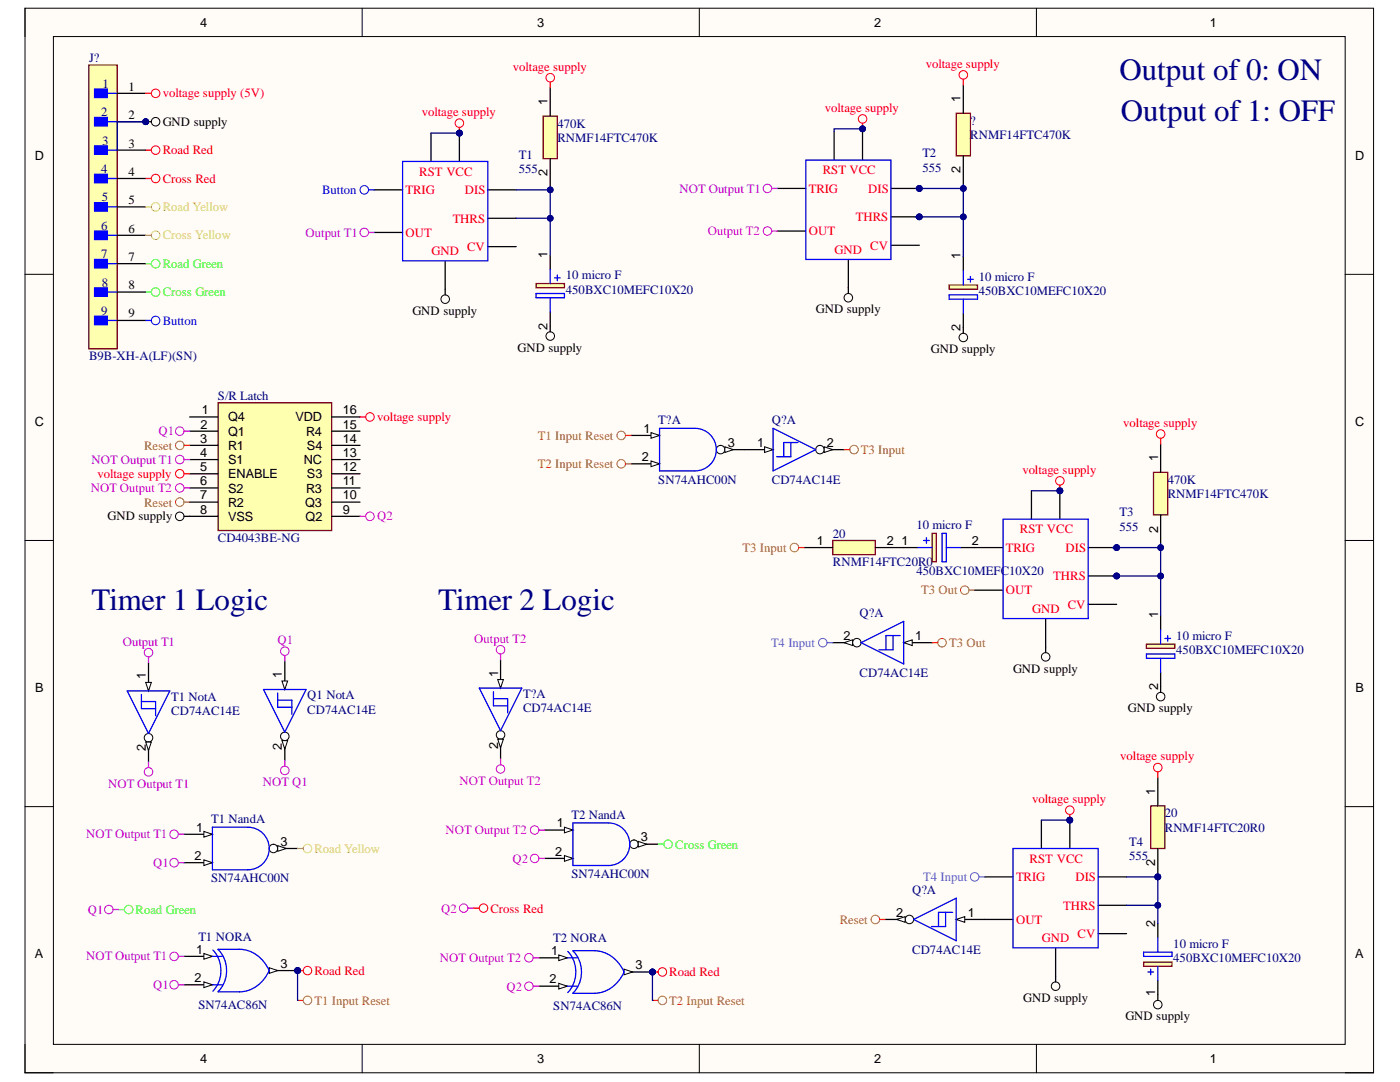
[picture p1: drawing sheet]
<svg xmlns="http://www.w3.org/2000/svg" width="279mm" height="216mm" viewBox="0 0 279 216" stroke-linecap="round" stroke-linejoin="round" font-family="sans-serif">
<defs><g id="words">
<g font-size="6.2" fill="#000080">
<text x="223.4" y="15.9">Output of 0: ON</text>
<text x="223.7" y="24.1">Output of 1: OFF</text>
<text x="18.3" y="121.8">Timer 1 Logic</text>
<text x="87.5" y="121.8">Timer 2 Logic</text>
</g>
<g font-size="2.5">
<text x="39.9" y="5.3">4</text>
<text x="107.2" y="5.3">3</text>
<text x="174.4" y="5.3">2</text>
<text x="241.4" y="5.3">1</text>
<text x="25.6" y="18.1">1</text>
<text x="25.6" y="23.8">2</text>
<text x="109.3" y="20.9" transform="rotate(-90 109.3 20.9)">1</text>
<text x="191.7" y="20.3" transform="rotate(-90 191.7 20.3)">1</text>
<text x="25.6" y="29.4">3</text>
<text x="32.5" y="25.1">GND supply</text>
<text x="6.9" y="31.9">D</text>
<text x="25.6" y="35.1">4</text>
<text x="109.3" y="35.2" transform="rotate(-90 109.3 35.2)">2</text>
<text x="191.7" y="34.6" transform="rotate(-90 191.7 34.6)">2</text>
<text x="270.4" y="31.9">D</text>
<text x="25.6" y="40.8">5</text>
<text x="25.6" y="46.4">6</text>
<text x="25.6" y="52">7</text>
<text x="109.3" y="51.5" transform="rotate(-90 109.3 51.5)">1</text>
<text x="191.7" y="51.8" transform="rotate(-90 191.7 51.8)">1</text>
<text x="25.6" y="57.7">8</text>
<text x="25.6" y="63.3">9</text>
<text x="82.3" y="62.8">GND supply</text>
<text x="109.3" y="65.8" transform="rotate(-90 109.3 65.8)">2</text>
<text x="162.8" y="62.5">GND supply</text>
<text x="103.3" y="70.2">GND supply</text>
<text x="185.8" y="70.5">GND supply</text>
<text x="191.7" y="66.1" transform="rotate(-90 191.7 66.1)">2</text>
<text x="40.3" y="82.6">1</text>
<text x="68.4" y="82.6">16</text>
<text x="6.9" y="85">C</text>
<text x="39.9" y="88.3">3</text>
<text x="40" y="85.5">2</text>
<text x="45.5" y="84.1">Q4</text>
<text x="45.5" y="86.9">Q1</text>
<text x="45.5" y="89.7">R1</text>
<text x="59" y="84.1">VDD</text>
<text x="61.1" y="86.9">R4</text>
<text x="61.2" y="89.7">S4</text>
<text x="68.4" y="85.5">15</text>
<text x="68.4" y="88.3">14</text>
<text x="128.4" y="86.4">1</text>
<text x="145.2" y="89.1">3</text>
<text x="151.1" y="89.1">1</text>
<text x="165" y="89.1">2</text>
<text x="270.4" y="85">C</text>
<text x="39.9" y="91.2">4</text>
<text x="39.9" y="94">5</text>
<text x="45.5" y="92.6">S1</text>
<text x="45.5" y="95.4">ENABLE</text>
<text x="60.7" y="92.6">NC</text>
<text x="61.2" y="95.4">S3</text>
<text x="68.4" y="91.2">13</text>
<text x="68.4" y="94">12</text>
<text x="128.1" y="92">2</text>
<text x="231.1" y="92" transform="rotate(-90 231.1 92)">1</text>
<text x="39.9" y="96.8">6</text>
<text x="39.9" y="99.6">7</text>
<text x="45.5" y="98.3">S2</text>
<text x="45.5" y="101.1">R2</text>
<text x="60.9" y="101.1">Q3</text>
<text x="61.1" y="98.3">R3</text>
<text x="68.4" y="96.8">11</text>
<text x="68.4" y="99.6">10</text>
<text x="21.5" y="103.9">GND supply</text>
<text x="39.9" y="102.5">8</text>
<text x="45.5" y="103.9">VSS</text>
<text x="61" y="103.9">Q2</text>
<text x="68.4" y="102.5">9</text>
<text x="231.1" y="106.3" transform="rotate(-90 231.1 106.3)">2</text>
<text x="163" y="108.7">1</text>
<text x="177" y="108.7">2</text>
<text x="179.9" y="108.7">1</text>
<text x="194" y="108.7">2</text>
<text x="231.1" y="123.4" transform="rotate(-90 231.1 123.4)">1</text>
<text x="168.3" y="127.7">2</text>
<text x="182.6" y="127.7">1</text>
<text x="29.1" y="135.6" transform="rotate(-90 29.1 135.6)">1</text>
<text x="56.3" y="135.3" transform="rotate(-90 56.3 135.3)">1</text>
<text x="99.4" y="135.1" transform="rotate(-90 99.4 135.1)">1</text>
<text x="202.2" y="134.2">GND supply</text>
<text x="231.1" y="137.7" transform="rotate(-90 231.1 137.7)">2</text>
<text x="7" y="138.1">B</text>
<text x="225.1" y="142.1">GND supply</text>
<text x="270.5" y="138.1">B</text>
<text x="29.1" y="149.9" transform="rotate(-90 29.1 149.9)">2</text>
<text x="56.3" y="149.6" transform="rotate(-90 56.3 149.6)">2</text>
<text x="99.4" y="149.4" transform="rotate(-90 99.4 149.4)">2</text>
<text x="230.5" y="158.6" transform="rotate(-90 230.5 158.6)">1</text>
<text x="39.2" y="165.9">1</text>
<text x="111.2" y="165.1">1</text>
<text x="127.9" y="167.9">3</text>
<text x="38.8" y="171.6">2</text>
<text x="56" y="168.7">3</text>
<text x="110.8" y="170.8">2</text>
<text x="230.5" y="172.9" transform="rotate(-90 230.5 172.9)">2</text>
<text x="178.8" y="182.9">2</text>
<text x="193.1" y="182.9">1</text>
<text x="230.5" y="184.9" transform="rotate(-90 230.5 184.9)">2</text>
<text x="6.9" y="191.2">A</text>
<text x="39.2" y="190.3">1</text>
<text x="110" y="190.5">1</text>
<text x="270.4" y="191.2">A</text>
<text x="38.8" y="196">2</text>
<text x="56" y="193.1">3</text>
<text x="109.6" y="196.2">2</text>
<text x="126.8" y="193.4">3</text>
<text x="204.2" y="199.9">GND supply</text>
<text x="224.6" y="203.6">GND supply</text>
<text x="230.5" y="198.8" transform="rotate(-90 230.5 198.8)">1</text>
<text x="39.9" y="212.1">4</text>
<text x="107.2" y="212.1">3</text>
<text x="174.4" y="212.1">2</text>
<text x="241.4" y="212.1">1</text>
</g>
<g font-size="2.5" fill="#000080">
<text x="17.8" y="12.4">J?</text>
<text x="20.5" y="17.5">1</text>
<text x="20.2" y="23.2">2</text>
<text x="20.4" y="28.8">3</text>
<text x="111.2" y="25.5">470K</text>
<text x="111.2" y="28.2">RNMF14FTC470K</text>
<text x="193.6" y="24.9">?</text>
<text x="193.6" y="27.7">RNMF14FTC470K</text>
<text x="20.2" y="34.5">4</text>
<text x="103.5" y="31.6">T1</text>
<text x="103.5" y="34.5">555</text>
<text x="184.1" y="31.4">T2</text>
<text x="184.1" y="34.3">555</text>
<text x="20.3" y="40.2">5</text>
<text x="20.2" y="45.8">6</text>
<text x="20.2" y="51.5">7</text>
<text x="20.3" y="57.2">8</text>
<text x="112.9" y="55.7">10 micro F</text>
<text x="112.9" y="58.6">450BXC10MEFC10X20</text>
<text x="195.3" y="56">10 micro F</text>
<text x="195.3" y="58.9">450BXC10MEFC10X20</text>
<text x="20.2" y="62.8">9</text>
<text x="17.8" y="71.9">B9B-XH-A(LF)(SN)</text>
<text x="43.5" y="79.8">S/R Latch</text>
<text x="131.4" y="84.7">T?A</text>
<text x="154" y="84.7">Q?A</text>
<text x="131.4" y="96.5">SN74AHC00N</text>
<text x="154" y="96.5">CD74AC14E</text>
<text x="233.1" y="96.5">470K</text>
<text x="233.1" y="99.4">RNMF14FTC470K</text>
<text x="166.2" y="107.3">20</text>
<text x="182.9" y="105.6">10 micro F</text>
<text x="223.4" y="103">T3</text>
<text x="223.4" y="105.9">555</text>
<text x="43.5" y="108.2">CD4043BE-NG</text>
<text x="166.2" y="112.9">RNMF14FTC20R0</text>
<text x="182.9" y="114.7">450BXC10MEFC10X20</text>
<text x="171.6" y="123.1">Q?A</text>
<text x="234.7" y="127.7">10 micro F</text>
<text x="234.7" y="130.5">450BXC10MEFC10X20</text>
<text x="171.6" y="135.1">CD74AC14E</text>
<text x="34.2" y="139.9">T1 NotA</text>
<text x="34.2" y="142.7">CD74AC14E</text>
<text x="61.3" y="139.5">Q1 NotA</text>
<text x="61.3" y="142.4">CD74AC14E</text>
<text x="104.4" y="139.3">T?A</text>
<text x="104.4" y="142.1">CD74AC14E</text>
<text x="42.1" y="164.2">T1 NandA</text>
<text x="114" y="163.4">T2 NandA</text>
<text x="232.5" y="163.1">20</text>
<text x="232.5" y="165.9">RNMF14FTC20R0</text>
<text x="225.4" y="168.7">T4</text>
<text x="225.4" y="171.6">555</text>
<text x="42.1" y="176.1">SN74AHC00N</text>
<text x="114" y="175.2">SN74AHC00N</text>
<text x="182" y="178.4">Q?A</text>
<text x="39.6" y="187.8">T1 NORA</text>
<text x="110.4" y="188">T2 NORA</text>
<text x="182" y="190.3">CD74AC14E</text>
<text x="234.2" y="189.1">10 micro F</text>
<text x="234.2" y="192">450BXC10MEFC10X20</text>
<text x="39.6" y="201.3">SN74AC86N</text>
<text x="110.4" y="201.6">SN74AC86N</text>
</g>
<g font-size="2.5" fill="#f00">
<text x="102.4" y="14.1">voltage supply</text>
<text x="184.8" y="13.5">voltage supply</text>
<text x="32.5" y="19.5">voltage supply (5V)</text>
<text x="84.2" y="23.2">voltage supply</text>
<text x="164.6" y="22.3">voltage supply</text>
<text x="83.7" y="35.1">RST VCC</text>
<text x="164.2" y="34.8">RST VCC</text>
<text x="81" y="38.7">TRIG</text>
<text x="92.8" y="38.7">DIS</text>
<text x="161.4" y="38.5">TRIG</text>
<text x="173.2" y="38.5">DIS</text>
<text x="81" y="47.3">OUT</text>
<text x="90.3" y="44.4">THRS</text>
<text x="161.4" y="46.9">OUT</text>
<text x="170.8" y="44.1">THRS</text>
<text x="86.1" y="50.9">GND</text>
<text x="93.2" y="50.1">CV</text>
<text x="166.6" y="50.7">GND</text>
<text x="173.7" y="49.8">CV</text>
<text x="75.3" y="84.1">voltage supply</text>
<text x="224.2" y="85.2">voltage supply</text>
<text x="19.5" y="95.4">voltage supply</text>
<text x="204" y="94.6">voltage supply</text>
<text x="203.5" y="106.4">RST VCC</text>
<text x="200.7" y="110.1">TRIG</text>
<text x="212.7" y="110.1">DIS</text>
<text x="200.7" y="118.6">OUT</text>
<text x="210.2" y="115.8">THRS</text>
<text x="206" y="122.3">GND</text>
<text x="213.1" y="121.5">CV</text>
<text x="223.6" y="151.7">voltage supply</text>
<text x="206" y="160.3">voltage supply</text>
<text x="205.5" y="172.1">RST VCC</text>
<text x="202.8" y="175.8">TRIG</text>
<text x="214.6" y="175.8">DIS</text>
<text x="202.8" y="184.3">OUT</text>
<text x="212.2" y="181.5">THRS</text>
<text x="207.9" y="188">GND</text>
<text x="215" y="187.2">CV</text>
</g>
<g font-size="2.5" fill="#c00">
<text x="32.5" y="30.8">Road Red</text>
<text x="32.5" y="36.5">Cross Red</text>
<text x="97.9" y="182.1">Cross Red</text>
<text x="62.8" y="194.5">Road Red</text>
<text x="133.6" y="194.8">Road Red</text>
</g>
<g font-size="2.5" fill="#00f">
<text x="64.3" y="38.7">Button</text>
<text x="32.5" y="64.8">Button</text>
</g>
<g font-size="2.5" fill="#90f">
<text x="135.6" y="38.5">NOT Output T1</text>
<text x="61" y="47.3">Output T1</text>
<text x="31.6" y="86.9">Q1</text>
<text x="18.3" y="92.5">NOT Output T1</text>
<text x="24.5" y="128.8">Output T1</text>
<text x="55.4" y="128.6">Q1</text>
<text x="21.6" y="157.1">NOT Output T1</text>
<text x="52.4" y="156.9">NOT Q1</text>
<text x="17.2" y="167.3">NOT Output T1</text>
<text x="30.5" y="173">Q1</text>
<text x="17.5" y="182.3">Q1</text>
<text x="17.2" y="191.6">NOT Output T1</text>
<text x="30.5" y="197.3">Q1</text>
</g>
<g font-size="2.5" fill="#f1c232">
<text x="32.5" y="42.1">Road Yellow</text>
<text x="32.5" y="47.8">Cross Yellow</text>
<text x="62.8" y="170.2">Road Yellow</text>
</g>
<g font-size="2.5" fill="#f0f">
<text x="141.3" y="46.9">Output T2</text>
<text x="18.1" y="98.2">NOT Output T2</text>
<text x="75.3" y="103.9">Q2</text>
<text x="94.7" y="128.2">Output T2</text>
<text x="91.7" y="156.5">NOT Output T2</text>
<text x="88.9" y="166.4">NOT Output T2</text>
<text x="102.3" y="172.1">Q2</text>
<text x="88.1" y="182.1">Q2</text>
<text x="87.8" y="192">NOT Output T2</text>
<text x="101.1" y="197.7">Q2</text>
</g>
<g font-size="2.5" fill="#0f0">
<text x="32.5" y="53.5">Road Green</text>
<text x="32.5" y="59.1">Cross Green</text>
<text x="134.8" y="169.3">Cross Green</text>
<text x="27.1" y="182.3">Road Green</text>
</g>
<g font-size="2.5" fill="#b45f06">
<text x="28.8" y="89.7">Reset</text>
<text x="107.3" y="87.7">T1 Input Reset</text>
<text x="107.3" y="93.4">T2 Input Reset</text>
<text x="171.8" y="90.6">T3 Input</text>
<text x="28.8" y="101.1">Reset</text>
<text x="148.2" y="110.1">T3 Input</text>
<text x="183.8" y="118.6">T3 Out</text>
<text x="189.4" y="129.1">T3 Out</text>
<text x="167.6" y="184.3">Reset</text>
<text x="62.8" y="200.4">T1 Input Reset</text>
<text x="133.6" y="200.4">T2 Input Reset</text>
</g>
<g font-size="2.5" fill="#3c78d8">
<text x="153.9" y="129.1">T4 Input</text>
<text x="184.2" y="175.8">T4 Input</text>
</g>
</g></defs>
<path d="M5 1.6h269.1v212.5h-269.1z" fill-rule="evenodd" fill="#fffcf8"/>
<path d="M5 1.6h269.1v212.5h-269.1z" fill="none" stroke="#000" stroke-width=".2"/>
<path d="M10.7 7.3h257.8v201.1h-257.8z" fill-rule="evenodd" fill="#fffcf8"/>
<g fill="none" stroke="#000" stroke-width=".2">
<path d="M5 1.6v5.7M10.7 7.3h257.8v201.1h-257.8zM72.3 1.6v5.7M139.6 1.6v5.7M206.8 1.6v5.7M5 54.7h5.7M268.5 54.7h5.6M5 107.8h5.7M268.5 107.8h5.6M5 161h5.7M268.5 161h5.6M5 208.4v5.7h5.7"/>
<path d="M72.3 208.4v5.7M139.6 208.4v5.7M206.8 208.4v5.7M268.5 214.1h5.6"/>
</g>
<circle cx="91.7" cy="26.6" r=".57" fill="#000080"/>
<circle cx="91.7" cy="26.6" r=".57" fill="none" stroke="#000080" stroke-width=".2"/>
<path d="M74.7 37.9h5.6M86 26.6v5.6M91.7 26.6v5.6M97.3 37.9h5.7M74.7 46.4h5.6M88.8 52v5.7M97.3 49.2h5.7M97.3 43.6h5.7" fill="none" stroke="#000" stroke-width=".25"/>
<circle cx="91.7" cy="26.6" r=".57" fill="#000080"/>
<circle cx="91.7" cy="26.6" r=".57" fill="none" stroke="#000080" stroke-width=".2"/>
<path d="M80.3 32.2h17v19.8h-17z" fill="none" stroke="#00f" stroke-width=".25"/>
<circle cx="183.5" cy="43.3" r=".57" fill="#000080"/>
<circle cx="183.5" cy="43.3" r=".57" fill="none" stroke="#000080" stroke-width=".2"/>
<circle cx="183.5" cy="37.6" r=".57" fill="#000080"/>
<circle cx="183.5" cy="37.6" r=".57" fill="none" stroke="#000080" stroke-width=".2"/>
<path d="M155.1 37.6h5.7M166.5 26.3v5.6M155.1 46.1h5.7M169.3 51.8v5.6M177.8 48.9h5.7M177.8 43.3h5.7" fill="none" stroke="#000" stroke-width=".25"/>
<circle cx="183.5" cy="43.3" r=".57" fill="#000080"/>
<circle cx="183.5" cy="43.3" r=".57" fill="none" stroke="#000080" stroke-width=".2"/>
<path d="M177.8 37.6h5.7" fill="none" stroke="#000" stroke-width=".25"/>
<circle cx="183.5" cy="37.6" r=".57" fill="#000080"/>
<circle cx="183.5" cy="37.6" r=".57" fill="none" stroke="#000080" stroke-width=".2"/>
<path d="M172.1 26.3v5.6" fill="none" stroke="#000" stroke-width=".25"/>
<path d="M160.8 31.9h17v19.9h-17z" fill="none" stroke="#00f" stroke-width=".25"/>
<circle cx="222.8" cy="114.9" r=".57" fill="#000080"/>
<circle cx="222.8" cy="114.9" r=".57" fill="none" stroke="#000080" stroke-width=".2"/>
<circle cx="222.8" cy="109.3" r=".57" fill="#000080"/>
<circle cx="222.8" cy="109.3" r=".57" fill="none" stroke="#000080" stroke-width=".2"/>
<circle cx="211.5" cy="97.9" r=".57" fill="#000080"/>
<circle cx="211.5" cy="97.9" r=".57" fill="none" stroke="#000080" stroke-width=".2"/>
<path d="M205.8 97.9v5.7M194.5 109.3h5.7M194.5 117.8h5.7M217.2 114.9h5.7M208.7 123.4v5.7M217.2 120.6h5.7" fill="none" stroke="#000" stroke-width=".25"/>
<circle cx="222.8" cy="114.9" r=".57" fill="#000080"/>
<circle cx="222.8" cy="114.9" r=".57" fill="none" stroke="#000080" stroke-width=".2"/>
<path d="M217.2 109.3h5.7" fill="none" stroke="#000" stroke-width=".25"/>
<circle cx="222.8" cy="109.3" r=".57" fill="#000080"/>
<circle cx="222.8" cy="109.3" r=".57" fill="none" stroke="#000080" stroke-width=".2"/>
<path d="M211.5 97.9v5.7" fill="none" stroke="#000" stroke-width=".25"/>
<circle cx="211.5" cy="97.9" r=".57" fill="#000080"/>
<circle cx="211.5" cy="97.9" r=".57" fill="none" stroke="#000080" stroke-width=".2"/>
<path d="M200.2 103.6h17v19.8h-17z" fill="none" stroke="#00f" stroke-width=".25"/>
<circle cx="29.1" cy="24.3" r=".57" fill="#000080"/>
<circle cx="29.1" cy="24.3" r=".57" fill="none" stroke="#000080" stroke-width=".2"/>
<path d="M17.7 13h5.7v56.6h-5.7z" fill-rule="evenodd" fill="#ffffb0"/>
<path d="M17.7 13h5.7v56.6h-5.7z" fill="none" stroke="#800000" stroke-width=".25"/>
<path d="M18.9 17.8h2.5v1.7h-2.5z" fill-rule="evenodd" fill="#00f"/>
<path d="M18.9 17.8h2.5v1.7h-2.5zM21.4 18.6h2" fill="none" stroke="#00f" stroke-width=".25"/>
<path d="M18.9 23.4h2.5v1.7h-2.5z" fill-rule="evenodd" fill="#00f"/>
<path d="M18.9 23.4h2.5v1.7h-2.5zM21.4 24.3h2" fill="none" stroke="#00f" stroke-width=".25"/>
<path d="M18.9 29.1h2.5v1.7h-2.5z" fill-rule="evenodd" fill="#00f"/>
<path d="M18.9 29.1h2.5v1.7h-2.5zM21.4 30h2" fill="none" stroke="#00f" stroke-width=".25"/>
<path d="M18.9 34.8h2.5v1.7h-2.5z" fill-rule="evenodd" fill="#00f"/>
<path d="M18.9 34.8h2.5v1.7h-2.5zM21.4 35.6h2" fill="none" stroke="#00f" stroke-width=".25"/>
<path d="M18.9 40.4h2.5v1.7h-2.5z" fill-rule="evenodd" fill="#00f"/>
<path d="M18.9 40.4h2.5v1.7h-2.5zM21.4 41.3h2" fill="none" stroke="#00f" stroke-width=".25"/>
<path d="M18.9 46.1h2.5v1.7h-2.5z" fill-rule="evenodd" fill="#00f"/>
<path d="M18.9 46.1h2.5v1.7h-2.5zM21.4 47h2" fill="none" stroke="#00f" stroke-width=".25"/>
<path d="M18.9 51.8h2.5v1.7h-2.5z" fill-rule="evenodd" fill="#00f"/>
<path d="M18.9 51.8h2.5v1.7h-2.5zM21.4 52.6h2" fill="none" stroke="#00f" stroke-width=".25"/>
<path d="M18.9 57.4h2.5v1.7h-2.5z" fill-rule="evenodd" fill="#00f"/>
<path d="M18.9 57.4h2.5v1.7h-2.5zM21.4 58.3h2" fill="none" stroke="#00f" stroke-width=".25"/>
<path d="M18.9 63.1h2.5v1.7h-2.5z" fill-rule="evenodd" fill="#00f"/>
<path d="M18.9 63.1h2.5v1.7h-2.5zM21.4 63.9h2" fill="none" stroke="#00f" stroke-width=".25"/>
<path d="M23.4 18.6h5.7M23.4 24.3h5.7" fill="none" stroke="#000" stroke-width=".25"/>
<circle cx="29.1" cy="24.3" r=".57" fill="#000080"/>
<circle cx="29.1" cy="24.3" r=".57" fill="none" stroke="#000080" stroke-width=".2"/>
<path d="M23.4 30h5.7M23.4 35.6h5.7M29.1 24.3h1.1M23.4 41.3h5.7M23.4 47h5.7M23.4 52.6h5.7M23.4 58.3h5.7M23.4 63.9h5.7" fill="none" stroke="#000" stroke-width=".25"/>
<g fill="none" stroke="#c00" stroke-width=".2">
<circle cx="31.1" cy="35.6" r=".85"/>
<circle cx="31.1" cy="30" r=".85"/>
</g>
<path d="M29.1 30h1.1M29.1 35.6h1.1" fill="none" stroke="#c00" stroke-width=".25"/>
<g fill="none" stroke="#f1c232" stroke-width=".2">
<circle cx="31.1" cy="46.9" r=".85"/>
<circle cx="31.1" cy="41.3" r=".85"/>
</g>
<path d="M29.1 41.3h1.1M29.1 47h1.1" fill="none" stroke="#f1c232" stroke-width=".25"/>
<g fill="none" stroke="#0f0" stroke-width=".2">
<circle cx="31.1" cy="52.6" r=".85"/>
<circle cx="31.1" cy="58.3" r=".85"/>
</g>
<path d="M29.1 52.6h1.1M29.1 58.3h1.1" fill="none" stroke="#0f0" stroke-width=".25"/>
<circle cx="31.1" cy="63.9" r=".85" fill="none" stroke="#00f" stroke-width=".2"/>
<path d="M29.1 63.9h1.1" fill="none" stroke="#00f" stroke-width=".25"/>
<circle cx="31.1" cy="18.6" r=".85" fill="none" stroke="#f00" stroke-width=".2"/>
<path d="M29.1 18.6h1.1" fill="none" stroke="#f00" stroke-width=".25"/>
<circle cx="31.1" cy="24.3" r=".85" fill="none" stroke="#000" stroke-width=".2"/>
<circle cx="29.1" cy="24.3" r=".57" fill="#000080"/>
<circle cx="29.1" cy="24.3" r=".57" fill="none" stroke="#000080" stroke-width=".2"/>
<circle cx="72.7" cy="37.9" r=".85" fill="none" stroke="#00f" stroke-width=".2"/>
<path d="M73.5 37.9h1.2" fill="none" stroke="#00f" stroke-width=".25"/>
<circle cx="91.7" cy="24.6" r=".85" fill="none" stroke="#f00" stroke-width=".2"/>
<path d="M91.7 25.4v1.2" fill="none" stroke="#f00" stroke-width=".25"/>
<circle cx="91.7" cy="26.6" r=".57" fill="#000080"/>
<circle cx="91.7" cy="26.6" r=".57" fill="none" stroke="#000080" stroke-width=".2"/>
<circle cx="172.1" cy="23.7" r=".85" fill="none" stroke="#f00" stroke-width=".2"/>
<path d="M172.1 24.6v1.1" fill="none" stroke="#f00" stroke-width=".25"/>
<circle cx="172.1" cy="25.7" r=".57" fill="#000080"/>
<circle cx="172.1" cy="25.7" r=".57" fill="none" stroke="#000080" stroke-width=".2"/>
<circle cx="72.7" cy="46.4" r=".85" fill="none" stroke="#90f" stroke-width=".2"/>
<path d="M73.5 46.4h1.2" fill="none" stroke="#90f" stroke-width=".25"/>
<circle cx="88.8" cy="59.7" r=".85" fill="none" stroke="#000" stroke-width=".2"/>
<path d="M88.8 57.7v1.1M29.6 132.2v5.7" fill="none" stroke="#000" stroke-width=".25"/>
<path d="M29.1 136.2h1.1l-.6 1.7z" fill="#f8fcff"/>
<path d="M29.1 136.2h1.1l-.6 1.7z" fill="none" stroke="#000" stroke-width=".2"/>
<path d="M29.6 146.4v5.6" fill="none" stroke="#000" stroke-width=".25"/>
<circle cx="29.6" cy="147.2" r=".85" fill="#f8fcff"/>
<circle cx="29.6" cy="147.2" r=".85" fill="none" stroke="#000" stroke-width=".2"/>
<path d="M29.1 148.1h1.1l-.6 1.7z" fill="#f8fcff"/>
<path d="M29.1 148.1h1.1l-.6 1.7z" fill="none" stroke="#000" stroke-width=".2"/>
<path d="M25.4 137.9h8.5l-4.3 8.5zM28.2 140h2.9v2.8M28.2 138.6v2.8h2.9" fill="none" stroke="#00f" stroke-width=".25"/>
<g fill="none" stroke="#90f" stroke-width=".2">
<circle cx="153.2" cy="37.6" r=".85"/>
<circle cx="29.6" cy="130.2" r=".85"/>
<circle cx="29.6" cy="154" r=".85"/>
</g>
<path d="M154 37.6h1.1M29.6 131.1v1.1M29.6 152v1.2" fill="none" stroke="#90f" stroke-width=".25"/>
<path d="M36.7 166.5h5.7" fill="none" stroke="#000" stroke-width=".25"/>
<path d="M40.7 165.9l1.7 .6-1.7 .5z" fill="#f8fcff"/>
<path d="M40.7 165.9l1.7 .6-1.7 .5z" fill="none" stroke="#000" stroke-width=".2"/>
<path d="M36.7 172.1h5.7" fill="none" stroke="#000" stroke-width=".25"/>
<path d="M40.7 171.6l1.7 .5-1.7 .6z" fill="#f8fcff"/>
<path d="M40.7 171.6l1.7 .5-1.7 .6z" fill="none" stroke="#000" stroke-width=".2"/>
<path d="M53.7 169.3h5.7" fill="none" stroke="#000" stroke-width=".25"/>
<circle cx="54.6" cy="169.3" r=".85" fill="#f8fcff"/>
<circle cx="54.6" cy="169.3" r=".85" fill="none" stroke="#000" stroke-width=".2"/>
<path d="M55.4 168.7l1.7 .6-1.7 .6z" fill="#f8fcff"/>
<path d="M55.4 168.7l1.7 .6-1.7 .6z" fill="none" stroke="#000" stroke-width=".2"/>
<path d="M42.4 165.1h7.1a4.2 4.2 0 0 1 4.2 4.2 4.2 4.2 0 0 1-4.2 4.3h-7.1z" fill="none" stroke="#00f" stroke-width=".25"/>
<circle cx="61.4" cy="169.3" r=".85" fill="none" stroke="#f1c232" stroke-width=".2"/>
<path d="M59.4 169.3h1.1" fill="none" stroke="#f1c232" stroke-width=".25"/>
<circle cx="34.7" cy="166.5" r=".85" fill="none" stroke="#90f" stroke-width=".2"/>
<path d="M35.6 166.5h1.1" fill="none" stroke="#90f" stroke-width=".25"/>
<path d="M43.5 80.4h22.7v25.5h-22.7z" fill-rule="evenodd" fill="#ffffb0"/>
<path d="M43.5 80.4h22.7v25.5h-22.7z" fill="none" stroke="#800000" stroke-width=".25"/>
<g fill="none" stroke="#000" stroke-width=".25">
<path d="M37.9 83.2h5.6M37.9 86h5.6M37.9 88.9h5.6M37.9 91.7h5.6M37.9 94.5h5.6M37.9 97.4h5.6M66.2 83.2h5.7M66.2 86h5.7M66.2 88.9h5.7M66.2 91.7h5.7M66.2 94.5h5.7M66.2 97.4h5.7"/>
<path d="M36.7 103h6.8M37.9 100.2h5.6M66.2 100.2h5.7M66.2 103h5.7M56.8 131.9v5.7"/>
</g>
<g fill="none" stroke="#f00" stroke-width=".2">
<circle cx="35.9" cy="94.5" r=".85"/>
<circle cx="73.8" cy="83.2" r=".85"/>
</g>
<path d="M36.7 94.5h1.2M71.9 83.2h1.1" fill="none" stroke="#f00" stroke-width=".25"/>
<circle cx="35.9" cy="103" r=".85" fill="none" stroke="#000" stroke-width=".2"/>
<path d="M56.3 135.9h1.1l-.6 1.7z" fill="#f8fcff"/>
<path d="M56.3 135.9h1.1l-.6 1.7z" fill="none" stroke="#000" stroke-width=".2"/>
<path d="M56.8 146.1v5.6" fill="none" stroke="#000" stroke-width=".25"/>
<circle cx="56.8" cy="146.9" r=".85" fill="#f8fcff"/>
<circle cx="56.8" cy="146.9" r=".85" fill="none" stroke="#000" stroke-width=".2"/>
<path d="M56.3 147.8h1.1l-.6 1.7z" fill="#f8fcff"/>
<path d="M56.3 147.8h1.1l-.6 1.7z" fill="none" stroke="#000" stroke-width=".2"/>
<path d="M52.6 137.6h8.5l-4.3 8.5zM55.4 139.7h2.9v2.8M55.4 138.3v2.8h2.9" fill="none" stroke="#00f" stroke-width=".25"/>
<g fill="none" stroke="#90f" stroke-width=".2">
<circle cx="35.9" cy="91.7" r=".85"/>
<circle cx="35.9" cy="86" r=".85"/>
<circle cx="56.8" cy="129.9" r=".85"/>
<circle cx="56.8" cy="153.7" r=".85"/>
<circle cx="34.7" cy="172.1" r=".85"/>
<circle cx="21.7" cy="181.5" r=".85"/>
</g>
<path d="M36.7 86h1.2M36.7 91.7h1.2M56.8 130.8v1.1M56.8 151.7v1.2M35.6 172.1h1.1M22.6 181.5h1.1" fill="none" stroke="#90f" stroke-width=".25"/>
<circle cx="25.7" cy="181.5" r=".85" fill="none" stroke="#0f0" stroke-width=".2"/>
<path d="M23.7 181.5h1.1" fill="none" stroke="#0f0" stroke-width=".25"/>
<circle cx="59.4" cy="193.7" r=".57" fill="#000080"/>
<circle cx="59.4" cy="193.7" r=".57" fill="none" stroke="#000080" stroke-width=".2"/>
<path d="M36.7 190.8h5.7" fill="none" stroke="#000" stroke-width=".25"/>
<path d="M40.7 190.3l1.7 .5-1.7 .6z" fill="#f8fcff"/>
<path d="M40.7 190.3l1.7 .5-1.7 .6z" fill="none" stroke="#000" stroke-width=".2"/>
<path d="M36.7 196.5h5.7" fill="none" stroke="#000" stroke-width=".25"/>
<path d="M40.7 195.9l1.7 .6-1.7 .6z" fill="#f8fcff"/>
<path d="M40.7 195.9l1.7 .6-1.7 .6z" fill="none" stroke="#000" stroke-width=".2"/>
<path d="M53.7 193.7h5.7" fill="none" stroke="#000" stroke-width=".25"/>
<path d="M53.7 193.1l1.7 .6-1.7 .5z" fill="#f8fcff"/>
<path d="M53.7 193.1l1.7 .6-1.7 .5z" fill="none" stroke="#000" stroke-width=".2"/>
<circle cx="59.4" cy="193.7" r=".57" fill="#000080"/>
<circle cx="59.4" cy="193.7" r=".57" fill="none" stroke="#000080" stroke-width=".2"/>
<path d="M42.4 190.8h2M42.4 196.5h2M42.5 189.6a6 6 0 0 1 0 8.2M43.5 189.4a6 6 0 0 1 0 8.5M43.5 189.4h4.3a6.7 6.7 0 0 1 5.9 4.3 6.8 6.8 0 0 1-5.9 4.2h-4.3" fill="none" stroke="#00f" stroke-width=".25"/>
<circle cx="61.4" cy="193.7" r=".85" fill="none" stroke="#c00" stroke-width=".2"/>
<path d="M59.4 193.7h1.1" fill="none" stroke="#c00" stroke-width=".25"/>
<circle cx="59.4" cy="193.7" r=".57" fill="#000080"/>
<circle cx="59.4" cy="193.7" r=".57" fill="none" stroke="#000080" stroke-width=".2"/>
<g fill="none" stroke="#90f" stroke-width=".2">
<circle cx="34.7" cy="190.8" r=".85"/>
<circle cx="34.7" cy="196.5" r=".85"/>
</g>
<path d="M35.6 190.8h1.1M35.6 196.5h1.1" fill="none" stroke="#90f" stroke-width=".25"/>
<path d="M108.4 23.2h2.8v8.5h-2.8z" fill-rule="evenodd" fill="#ffffb0"/>
<path d="M108.4 23.2h2.8v8.5h-2.8z" fill="none" stroke="#800000" stroke-width=".25"/>
<path d="M109.8 17.5v5.7M109.8 31.7v5.6M99.9 131.6v5.7" fill="none" stroke="#000" stroke-width=".25"/>
<circle cx="109.8" cy="15.5" r=".85" fill="none" stroke="#f00" stroke-width=".2"/>
<path d="M109.8 16.4v1.1" fill="none" stroke="#f00" stroke-width=".25"/>
<circle cx="153.2" cy="46.1" r=".85" fill="none" stroke="#f0f" stroke-width=".2"/>
<path d="M154 46.1h1.1" fill="none" stroke="#f0f" stroke-width=".25"/>
<path d="M99.3 135.6h1.2l-.6 1.7z" fill="#f8fcff"/>
<path d="M99.3 135.6h1.2l-.6 1.7z" fill="none" stroke="#000" stroke-width=".2"/>
<path d="M99.9 145.8v5.7" fill="none" stroke="#000" stroke-width=".25"/>
<circle cx="99.9" cy="146.6" r=".85" fill="#f8fcff"/>
<circle cx="99.9" cy="146.6" r=".85" fill="none" stroke="#000" stroke-width=".2"/>
<path d="M99.3 147.5h1.2l-.6 1.7z" fill="#f8fcff"/>
<g fill="none" stroke="#000" stroke-width=".2">
<path d="M99.3 147.5h1.2l-.6 1.7z"/>
<circle cx="169.3" cy="59.4" r=".85"/>
</g>
<path d="M95.6 137.3h8.5l-4.2 8.5zM98.5 139.4h2.8v2.9M98.5 138v2.8h2.8" fill="none" stroke="#00f" stroke-width=".25"/>
<g fill="none" stroke="#f0f" stroke-width=".2">
<circle cx="99.9" cy="129.7" r=".85"/>
<circle cx="99.9" cy="153.4" r=".85"/>
</g>
<path d="M99.9 130.5v1.1M99.9 151.5v1.1" fill="none" stroke="#f0f" stroke-width=".25"/>
<path d="M169.3 57.4v1.2" fill="none" stroke="#000" stroke-width=".25"/>
<path d="M190.8 22.6h2.9v8.5h-2.9z" fill-rule="evenodd" fill="#ffffb0"/>
<path d="M190.8 22.6h2.9v8.5h-2.9z" fill="none" stroke="#800000" stroke-width=".25"/>
<path d="M192.2 16.9v5.7M192.2 31.1v5.7" fill="none" stroke="#000" stroke-width=".25"/>
<path d="M189.4 56.9h5.7v.8h-5.7z" fill-rule="evenodd" fill="#ffffb0"/>
<path d="M189.4 56.9h5.7v.8h-5.7z" fill="none" stroke="#800000" stroke-width=".25"/>
<path d="M192.2 51.2v2.8M192.2 62.5v2.9" fill="none" stroke="#000" stroke-width=".25"/>
<path d="M189.4 58.8h5.7v.9h-5.7zM192.2 54v2.9M192.2 59.7v2.8M193.1 55.7h1.1M193.7 55.2v1.1" fill="none" stroke="#00f" stroke-width=".25"/>
<circle cx="192.3" cy="14.9" r=".85" fill="none" stroke="#f00" stroke-width=".2"/>
<path d="M192.2 15.8v1.1" fill="none" stroke="#f00" stroke-width=".25"/>
<path d="M107 56.6h5.6v.8h-5.6z" fill-rule="evenodd" fill="#ffffb0"/>
<path d="M107 56.6h5.6v.8h-5.6z" fill="none" stroke="#800000" stroke-width=".25"/>
<path d="M109.8 50.9v2.8M109.8 62.2v4M192.2 65.4v1.1M108.7 165.6h5.6" fill="none" stroke="#000" stroke-width=".25"/>
<path d="M107 58.6h5.6v.8h-5.6zM109.8 53.7v2.9M109.8 59.4v2.8M110.7 55.4h1.1M111.2 54.9v1.1" fill="none" stroke="#00f" stroke-width=".25"/>
<g fill="none" stroke="#000" stroke-width=".2">
<circle cx="109.8" cy="67.1" r=".85"/>
<circle cx="192.3" cy="67.3" r=".85"/>
</g>
<path d="M112.6 165.1l1.7 .5-1.7 .6z" fill="#f8fcff"/>
<path d="M112.6 165.1l1.7 .5-1.7 .6z" fill="none" stroke="#000" stroke-width=".2"/>
<path d="M108.7 171.3h5.6" fill="none" stroke="#000" stroke-width=".25"/>
<path d="M112.6 170.7l1.7 .6-1.7 .6z" fill="#f8fcff"/>
<path d="M112.6 170.7l1.7 .6-1.7 .6z" fill="none" stroke="#000" stroke-width=".2"/>
<path d="M125.7 168.5h5.6" fill="none" stroke="#000" stroke-width=".25"/>
<circle cx="126.5" cy="168.5" r=".85" fill="#f8fcff"/>
<circle cx="126.5" cy="168.5" r=".85" fill="none" stroke="#000" stroke-width=".2"/>
<path d="M127.4 167.9l1.7 .6-1.7 .5z" fill="#f8fcff"/>
<path d="M127.4 167.9l1.7 .6-1.7 .5z" fill="none" stroke="#000" stroke-width=".2"/>
<path d="M114.3 164.2h7.1a4.2 4.2 0 0 1 4.3 4.3 4.2 4.2 0 0 1-4.3 4.2h-7.1z" fill="none" stroke="#00f" stroke-width=".25"/>
<g fill="none" stroke="#f0f" stroke-width=".2">
<circle cx="35.9" cy="97.4" r=".85"/>
<circle cx="73.8" cy="103" r=".85"/>
<circle cx="106.7" cy="171.3" r=".85"/>
<circle cx="106.7" cy="165.6" r=".85"/>
<circle cx="92.5" cy="181.2" r=".85"/>
</g>
<path d="M36.7 97.4h1.2M71.9 103h1.1M107.5 165.6h1.2M107.5 171.3h1.2M93.4 181.2h1.1" fill="none" stroke="#f0f" stroke-width=".25"/>
<circle cx="133.3" cy="168.5" r=".85" fill="none" stroke="#0f0" stroke-width=".2"/>
<path d="M131.3 168.5h1.2" fill="none" stroke="#0f0" stroke-width=".25"/>
<circle cx="96.5" cy="181.2" r=".85" fill="none" stroke="#c00" stroke-width=".2"/>
<path d="M94.5 181.2h1.2" fill="none" stroke="#c00" stroke-width=".25"/>
<circle cx="130.2" cy="193.9" r=".57" fill="#000080"/>
<circle cx="130.2" cy="193.9" r=".57" fill="none" stroke="#000080" stroke-width=".2"/>
<path d="M107.5 191.1h5.7" fill="none" stroke="#000" stroke-width=".25"/>
<path d="M111.5 190.5l1.7 .6-1.7 .6z" fill="#f8fcff"/>
<path d="M111.5 190.5l1.7 .6-1.7 .6z" fill="none" stroke="#000" stroke-width=".2"/>
<path d="M107.5 196.8h5.7" fill="none" stroke="#000" stroke-width=".25"/>
<path d="M111.5 196.2l1.7 .6-1.7 .5z" fill="#f8fcff"/>
<path d="M111.5 196.2l1.7 .6-1.7 .5z" fill="none" stroke="#000" stroke-width=".2"/>
<path d="M124.5 194h5.7" fill="none" stroke="#000" stroke-width=".25"/>
<path d="M124.5 193.4l1.7 .6-1.7 .5z" fill="#f8fcff"/>
<path d="M124.5 193.4l1.7 .6-1.7 .5z" fill="none" stroke="#000" stroke-width=".2"/>
<circle cx="130.2" cy="193.9" r=".57" fill="#000080"/>
<circle cx="130.2" cy="193.9" r=".57" fill="none" stroke="#000080" stroke-width=".2"/>
<path d="M113.2 191.1h2M113.2 196.8h2M113.3 189.9a6 6 0 0 1 0 8.2M114.3 189.7a6 6 0 0 1 0 8.5M114.3 189.7h4.3a6.7 6.7 0 0 1 6 4.2 6.8 6.8 0 0 1-6 4.3h-4.3" fill="none" stroke="#00f" stroke-width=".25"/>
<circle cx="132.2" cy="193.9" r=".85" fill="none" stroke="#c00" stroke-width=".2"/>
<path d="M130.2 194h1.1" fill="none" stroke="#c00" stroke-width=".25"/>
<circle cx="130.2" cy="193.9" r=".57" fill="#000080"/>
<circle cx="130.2" cy="193.9" r=".57" fill="none" stroke="#000080" stroke-width=".2"/>
<g fill="none" stroke="#f0f" stroke-width=".2">
<circle cx="105.6" cy="191.1" r=".85"/>
<circle cx="105.6" cy="196.8" r=".85"/>
</g>
<path d="M106.4 196.8h1.1M106.4 191.1h1.1" fill="none" stroke="#f0f" stroke-width=".25"/>
<g fill="none" stroke="#b45f06" stroke-width=".2">
<circle cx="35.9" cy="88.9" r=".85"/>
<circle cx="35.9" cy="100.2" r=".85"/>
</g>
<path d="M36.7 88.9h1.2M36.7 100.2h1.2" fill="none" stroke="#b45f06" stroke-width=".25"/>
<circle cx="211.5" cy="96" r=".85" fill="none" stroke="#f00" stroke-width=".2"/>
<path d="M211.5 96.8v1.1" fill="none" stroke="#f00" stroke-width=".25"/>
<circle cx="211.5" cy="97.9" r=".57" fill="#000080"/>
<circle cx="211.5" cy="97.9" r=".57" fill="none" stroke="#000080" stroke-width=".2"/>
<circle cx="208.7" cy="131.1" r=".85" fill="none" stroke="#000" stroke-width=".2"/>
<path d="M208.7 129.1v1.1" fill="none" stroke="#000" stroke-width=".25"/>
<g fill="none" stroke="#b45f06" stroke-width=".2">
<circle cx="61.4" cy="199.6" r=".85"/>
<circle cx="132.2" cy="199.6" r=".85"/>
</g>
<path d="M59.4 199.6h1.1M130.2 199.6h1.1" fill="none" stroke="#b45f06" stroke-width=".25"/>
<path d="M166.2 107.8h8.5v2.9h-8.5z" fill-rule="evenodd" fill="#ffffb0"/>
<path d="M166.2 107.8h8.5v2.9h-8.5z" fill="none" stroke="#800000" stroke-width=".25"/>
<path d="M160.5 109.3h5.7M174.7 109.3h5.7" fill="none" stroke="#000" stroke-width=".25"/>
<path d="M186 106.4h.9v5.7h-.9z" fill-rule="evenodd" fill="#ffffb0"/>
<path d="M186 106.4h.9v5.7h-.9z" fill="none" stroke="#800000" stroke-width=".25"/>
<path d="M126 86.9h5.6M180.4 109.3h2.8M191.7 109.3h2.8" fill="none" stroke="#000" stroke-width=".25"/>
<path d="M183.2 109.3h2.8M184.3 107.8h1.1M184.9 107.3v1.1M188 106.4h.9v5.7h-.9zM188.9 109.3h2.8" fill="none" stroke="#00f" stroke-width=".25"/>
<path d="M129.9 86.3l1.7 .6-1.7 .6z" fill="#f8fcff"/>
<path d="M129.9 86.3l1.7 .6-1.7 .6z" fill="none" stroke="#000" stroke-width=".2"/>
<path d="M126 92.5h5.6" fill="none" stroke="#000" stroke-width=".25"/>
<path d="M129.9 92l1.7 .5-1.7 .6z" fill="#f8fcff"/>
<path d="M129.9 92l1.7 .5-1.7 .6z" fill="none" stroke="#000" stroke-width=".2"/>
<path d="M143 89.7h5.6" fill="none" stroke="#000" stroke-width=".25"/>
<circle cx="143.8" cy="89.7" r=".85" fill="#f8fcff"/>
<circle cx="143.8" cy="89.7" r=".85" fill="none" stroke="#000" stroke-width=".2"/>
<path d="M144.7 89.1l1.7 .6-1.7 .6z" fill="#f8fcff"/>
<path d="M144.7 89.1l1.7 .6-1.7 .6z" fill="none" stroke="#000" stroke-width=".2"/>
<path d="M131.6 85.5h7.1a4.2 4.2 0 0 1 4.3 4.2 4.2 4.2 0 0 1-4.3 4.3h-7.1z" fill="none" stroke="#00f" stroke-width=".25"/>
<path d="M148.6 89.7h5.7" fill="none" stroke="#000" stroke-width=".25"/>
<path d="M152.6 89.1l1.7 .6-1.7 .6z" fill="#f8fcff"/>
<path d="M152.6 89.1l1.7 .6-1.7 .6z" fill="none" stroke="#000" stroke-width=".2"/>
<path d="M162.8 89.7h5.7" fill="none" stroke="#000" stroke-width=".25"/>
<circle cx="163.6" cy="89.7" r=".85" fill="#f8fcff"/>
<circle cx="163.6" cy="89.7" r=".85" fill="none" stroke="#000" stroke-width=".2"/>
<path d="M164.5 89.1l1.7 .6-1.7 .6z" fill="#f8fcff"/>
<path d="M164.5 89.1l1.7 .6-1.7 .6z" fill="none" stroke="#000" stroke-width=".2"/>
<path d="M154.3 85.5l8.5 4.2-8.5 4.3zM157.8 88.3v2.8h-2.8M159.2 88.3h-2.8v2.8" fill="none" stroke="#00f" stroke-width=".25"/>
<g fill="none" stroke="#b45f06" stroke-width=".2">
<circle cx="124" cy="92.5" r=".85"/>
<circle cx="124" cy="86.9" r=".85"/>
<circle cx="170.4" cy="89.7" r=".85"/>
<circle cx="158.5" cy="109.3" r=".85"/>
</g>
<path d="M124.8 86.9h1.2M124.8 92.5h1.2M168.5 89.7h1.1M159.4 109.3h1.1" fill="none" stroke="#b45f06" stroke-width=".25"/>
<path d="M230.2 94.2h2.8v8.5h-2.8z" fill-rule="evenodd" fill="#ffffb0"/>
<path d="M230.2 94.2h2.8v8.5h-2.8z" fill="none" stroke="#800000" stroke-width=".25"/>
<path d="M231.6 88.6v5.6M231.6 102.7v5.7" fill="none" stroke="#000" stroke-width=".25"/>
<path d="M228.8 128.5h5.7v.9h-5.7z" fill-rule="evenodd" fill="#ffffb0"/>
<path d="M228.8 128.5h5.7v.9h-5.7z" fill="none" stroke="#800000" stroke-width=".25"/>
<path d="M180.4 128.2h5.6M231.6 122.9v2.8M231.6 134.2v4" fill="none" stroke="#000" stroke-width=".25"/>
<path d="M228.8 130.5h5.7v.9h-5.7zM231.6 125.7v2.8M231.6 131.4v2.8M232.5 127.4h1.1M233 126.8v1.2" fill="none" stroke="#00f" stroke-width=".25"/>
<circle cx="231.6" cy="86.6" r=".85" fill="none" stroke="#f00" stroke-width=".2"/>
<path d="M231.6 87.5v1.1" fill="none" stroke="#f00" stroke-width=".25"/>
<circle cx="231.6" cy="139" r=".85" fill="none" stroke="#000" stroke-width=".2"/>
<path d="M180.4 128.2l1.7-.5v1.1z" fill="#f8fcff"/>
<path d="M180.4 128.2l1.7-.5v1.1z" fill="none" stroke="#000" stroke-width=".2"/>
<path d="M166.2 128.2h5.7" fill="none" stroke="#000" stroke-width=".25"/>
<circle cx="171" cy="128.2" r=".85" fill="#f8fcff"/>
<circle cx="171" cy="128.2" r=".85" fill="none" stroke="#000" stroke-width=".2"/>
<path d="M168.5 128.2l1.7-.5v1.1z" fill="#f8fcff"/>
<path d="M168.5 128.2l1.7-.5v1.1z" fill="none" stroke="#000" stroke-width=".2"/>
<path d="M171.9 128.2l8.5-4.2v8.5zM178.2 126.8v2.9h-2.8M179.6 126.8h-2.8v2.9" fill="none" stroke="#00f" stroke-width=".25"/>
<g fill="none" stroke="#b45f06" stroke-width=".2">
<circle cx="192.5" cy="117.8" r=".85"/>
<circle cx="188" cy="128.2" r=".85"/>
</g>
<path d="M193.4 117.8h1.1M186 128.2h1.2" fill="none" stroke="#b45f06" stroke-width=".25"/>
<circle cx="213.5" cy="163.6" r=".57" fill="#000080"/>
<circle cx="213.5" cy="163.6" r=".57" fill="none" stroke="#000080" stroke-width=".2"/>
<path d="M196.5 175h5.7M207.8 163.6v5.7M213.5 163.6v5.7M219.2 175h5.6M196.5 183.5h5.7M210.7 189.1v5.7M219.2 186.3h5.6M219.2 180.6h5.6" fill="none" stroke="#000" stroke-width=".25"/>
<circle cx="213.5" cy="163.6" r=".57" fill="#000080"/>
<circle cx="213.5" cy="163.6" r=".57" fill="none" stroke="#000080" stroke-width=".2"/>
<path d="M202.2 169.3h17v19.8h-17z" fill="none" stroke="#00f" stroke-width=".25"/>
<circle cx="213.5" cy="161.7" r=".85" fill="none" stroke="#f00" stroke-width=".2"/>
<path d="M213.5 162.5v1.1" fill="none" stroke="#f00" stroke-width=".25"/>
<circle cx="213.5" cy="163.6" r=".57" fill="#000080"/>
<circle cx="213.5" cy="163.6" r=".57" fill="none" stroke="#000080" stroke-width=".2"/>
<g fill="none" stroke="#3c78d8" stroke-width=".2">
<circle cx="164.2" cy="128.2" r=".85"/>
<circle cx="194.5" cy="175" r=".85"/>
</g>
<path d="M165.1 128.2h1.1M195.4 175h1.1" fill="none" stroke="#3c78d8" stroke-width=".25"/>
<circle cx="210.7" cy="196.8" r=".85" fill="none" stroke="#000" stroke-width=".2"/>
<path d="M190.8 183.5h5.7M210.7 194.8v1.1" fill="none" stroke="#000" stroke-width=".25"/>
<path d="M190.8 183.5l1.7-.6v1.1z" fill="#f8fcff"/>
<path d="M190.8 183.5l1.7-.6v1.1z" fill="none" stroke="#000" stroke-width=".2"/>
<path d="M176.7 183.5h5.6" fill="none" stroke="#000" stroke-width=".25"/>
<circle cx="181.5" cy="183.5" r=".85" fill="#f8fcff"/>
<circle cx="181.5" cy="183.5" r=".85" fill="none" stroke="#000" stroke-width=".2"/>
<path d="M178.9 183.5l1.7-.6v1.1z" fill="#f8fcff"/>
<path d="M178.9 183.5l1.7-.6v1.1z" fill="none" stroke="#000" stroke-width=".2"/>
<path d="M182.3 183.5l8.5-4.3v8.5zM188.7 182v2.9h-2.8M190.1 182h-2.8v2.9" fill="none" stroke="#00f" stroke-width=".25"/>
<circle cx="174.7" cy="183.5" r=".85" fill="none" stroke="#b45f06" stroke-width=".2"/>
<path d="M175.5 183.5h1.2" fill="none" stroke="#b45f06" stroke-width=".25"/>
<circle cx="231.1" cy="175" r=".57" fill="#000080"/>
<circle cx="231.1" cy="175" r=".57" fill="none" stroke="#000080" stroke-width=".2"/>
<path d="M229.6 160.8h2.9v8.5h-2.9z" fill-rule="evenodd" fill="#ffffb0"/>
<path d="M229.6 160.8h2.9v8.5h-2.9z" fill="none" stroke="#800000" stroke-width=".25"/>
<path d="M231.1 155.1v5.7M231.1 169.3v5.7" fill="none" stroke="#000" stroke-width=".25"/>
<circle cx="231.1" cy="175" r=".57" fill="#000080"/>
<circle cx="231.1" cy="175" r=".57" fill="none" stroke="#000080" stroke-width=".2"/>
<path d="M228.2 192h5.7v.8h-5.7z" fill-rule="evenodd" fill="#ffffb0"/>
<path d="M228.2 192h5.7v.8h-5.7z" fill="none" stroke="#800000" stroke-width=".25"/>
<path d="M231.1 184.3v2.9M231.1 195.6v4" fill="none" stroke="#000" stroke-width=".25"/>
<path d="M228.2 190h5.7v.8h-5.7zM229.1 194h1.1M229.6 193.4v1.1M231.1 187.2v2.8M231.1 192.8v2.8" fill="none" stroke="#00f" stroke-width=".25"/>
<circle cx="231.1" cy="153.2" r=".85" fill="none" stroke="#f00" stroke-width=".2"/>
<path d="M231.1 154v1.1" fill="none" stroke="#f00" stroke-width=".25"/>
<circle cx="231.1" cy="200.5" r=".85" fill="none" stroke="#000" stroke-width=".2"/>
<path d="M29.1 24.3h-5.7v5.7" fill="none" stroke="#000080" stroke-width=".25"/>
<circle cx="29.1" cy="24.3" r=".57" fill="#000080"/>
<circle cx="29.1" cy="24.3" r=".57" fill="none" stroke="#000080" stroke-width=".2"/>
<path d="M86 26.6h5.7" fill="none" stroke="#000080" stroke-width=".25"/>
<circle cx="91.7" cy="26.6" r=".57" fill="#000080"/>
<circle cx="91.7" cy="26.6" r=".57" fill="none" stroke="#000080" stroke-width=".2"/>
<path d="M172.1 25.7h-5.6v.6" fill="none" stroke="#000080" stroke-width=".25"/>
<circle cx="172.1" cy="25.7" r=".57" fill="#000080"/>
<circle cx="172.1" cy="25.7" r=".57" fill="none" stroke="#000080" stroke-width=".2"/>
<path d="M103 37.9h6.8" fill="none" stroke="#000080" stroke-width=".25"/>
<circle cx="109.8" cy="37.9" r=".57" fill="#000080"/>
<circle cx="109.8" cy="37.9" r=".57" fill="none" stroke="#000080" stroke-width=".2"/>
<path d="M109.8 37.3v6.3h-6.8" fill="none" stroke="#000080" stroke-width=".25"/>
<circle cx="109.8" cy="37.9" r=".57" fill="#000080"/>
<circle cx="109.8" cy="37.9" r=".57" fill="none" stroke="#000080" stroke-width=".2"/>
<circle cx="109.8" cy="43.6" r=".57" fill="#000080"/>
<circle cx="109.8" cy="43.6" r=".57" fill="none" stroke="#000080" stroke-width=".2"/>
<path d="M109.8 43.6v7.3" fill="none" stroke="#000080" stroke-width=".25"/>
<circle cx="109.8" cy="43.6" r=".57" fill="#000080"/>
<circle cx="109.8" cy="43.6" r=".57" fill="none" stroke="#000080" stroke-width=".2"/>
<path d="M182.6 37.6h9.6" fill="none" stroke="#000080" stroke-width=".25"/>
<circle cx="192.3" cy="37.6" r=".57" fill="#000080"/>
<circle cx="192.3" cy="37.6" r=".57" fill="none" stroke="#000080" stroke-width=".2"/>
<circle cx="183.5" cy="37.6" r=".57" fill="#000080"/>
<circle cx="183.5" cy="37.6" r=".57" fill="none" stroke="#000080" stroke-width=".2"/>
<path d="M192.2 36.8v6.5h-9.6" fill="none" stroke="#000080" stroke-width=".25"/>
<circle cx="192.3" cy="37.6" r=".57" fill="#000080"/>
<circle cx="192.3" cy="37.6" r=".57" fill="none" stroke="#000080" stroke-width=".2"/>
<circle cx="192.3" cy="43.3" r=".57" fill="#000080"/>
<circle cx="192.3" cy="43.3" r=".57" fill="none" stroke="#000080" stroke-width=".2"/>
<circle cx="183.5" cy="43.3" r=".57" fill="#000080"/>
<circle cx="183.5" cy="43.3" r=".57" fill="none" stroke="#000080" stroke-width=".2"/>
<path d="M192.2 43.3v7.9" fill="none" stroke="#000080" stroke-width=".25"/>
<circle cx="192.3" cy="43.3" r=".57" fill="#000080"/>
<circle cx="192.3" cy="43.3" r=".57" fill="none" stroke="#000080" stroke-width=".2"/>
<path d="M172.1 25.7v.6" fill="none" stroke="#000080" stroke-width=".25"/>
<circle cx="172.1" cy="25.7" r=".57" fill="#000080"/>
<circle cx="172.1" cy="25.7" r=".57" fill="none" stroke="#000080" stroke-width=".2"/>
<path d="M205.8 97.9h5.7" fill="none" stroke="#000080" stroke-width=".25"/>
<circle cx="211.5" cy="97.9" r=".57" fill="#000080"/>
<circle cx="211.5" cy="97.9" r=".57" fill="none" stroke="#000080" stroke-width=".2"/>
<path d="M59.4 193.7v5.9" fill="none" stroke="#000080" stroke-width=".25"/>
<circle cx="59.4" cy="193.7" r=".57" fill="#000080"/>
<circle cx="59.4" cy="193.7" r=".57" fill="none" stroke="#000080" stroke-width=".2"/>
<path d="M130.2 194h.3" fill="none" stroke="#000080" stroke-width=".25"/>
<circle cx="130.2" cy="193.9" r=".57" fill="#000080"/>
<circle cx="130.2" cy="193.9" r=".57" fill="none" stroke="#000080" stroke-width=".2"/>
<path d="M130.2 194v5.6" fill="none" stroke="#000080" stroke-width=".25"/>
<circle cx="130.2" cy="193.9" r=".57" fill="#000080"/>
<circle cx="130.2" cy="193.9" r=".57" fill="none" stroke="#000080" stroke-width=".2"/>
<path d="M222 109.3h9.6" fill="none" stroke="#000080" stroke-width=".25"/>
<circle cx="231.6" cy="109.3" r=".57" fill="#000080"/>
<circle cx="231.6" cy="109.3" r=".57" fill="none" stroke="#000080" stroke-width=".2"/>
<circle cx="222.8" cy="109.3" r=".57" fill="#000080"/>
<circle cx="222.8" cy="109.3" r=".57" fill="none" stroke="#000080" stroke-width=".2"/>
<path d="M231.6 108.4v6.5h-9.6" fill="none" stroke="#000080" stroke-width=".25"/>
<circle cx="231.6" cy="109.3" r=".57" fill="#000080"/>
<circle cx="231.6" cy="109.3" r=".57" fill="none" stroke="#000080" stroke-width=".2"/>
<circle cx="231.6" cy="114.9" r=".57" fill="#000080"/>
<circle cx="231.6" cy="114.9" r=".57" fill="none" stroke="#000080" stroke-width=".2"/>
<circle cx="222.8" cy="114.9" r=".57" fill="#000080"/>
<circle cx="222.8" cy="114.9" r=".57" fill="none" stroke="#000080" stroke-width=".2"/>
<path d="M231.6 114.9v8" fill="none" stroke="#000080" stroke-width=".25"/>
<circle cx="231.6" cy="114.9" r=".57" fill="#000080"/>
<circle cx="231.6" cy="114.9" r=".57" fill="none" stroke="#000080" stroke-width=".2"/>
<path d="M207.8 163.6h5.7" fill="none" stroke="#000080" stroke-width=".25"/>
<circle cx="213.5" cy="163.6" r=".57" fill="#000080"/>
<circle cx="213.5" cy="163.6" r=".57" fill="none" stroke="#000080" stroke-width=".2"/>
<path d="M224.8 175h6.3" fill="none" stroke="#000080" stroke-width=".25"/>
<circle cx="231.1" cy="175" r=".57" fill="#000080"/>
<circle cx="231.1" cy="175" r=".57" fill="none" stroke="#000080" stroke-width=".2"/>
<path d="M231.1 175v5.6h-6.3" fill="none" stroke="#000080" stroke-width=".25"/>
<circle cx="231.1" cy="180.6" r=".57" fill="#000080"/>
<circle cx="231.1" cy="180.6" r=".57" fill="none" stroke="#000080" stroke-width=".2"/>
<circle cx="231.1" cy="175" r=".57" fill="#000080"/>
<circle cx="231.1" cy="175" r=".57" fill="none" stroke="#000080" stroke-width=".2"/>
<path d="M231.1 180.6v3.7" fill="none" stroke="#000080" stroke-width=".25"/>
<circle cx="231.1" cy="180.6" r=".57" fill="#000080"/>
<circle cx="231.1" cy="180.6" r=".57" fill="none" stroke="#000080" stroke-width=".2"/>
<use href="#words"/>
</svg>
